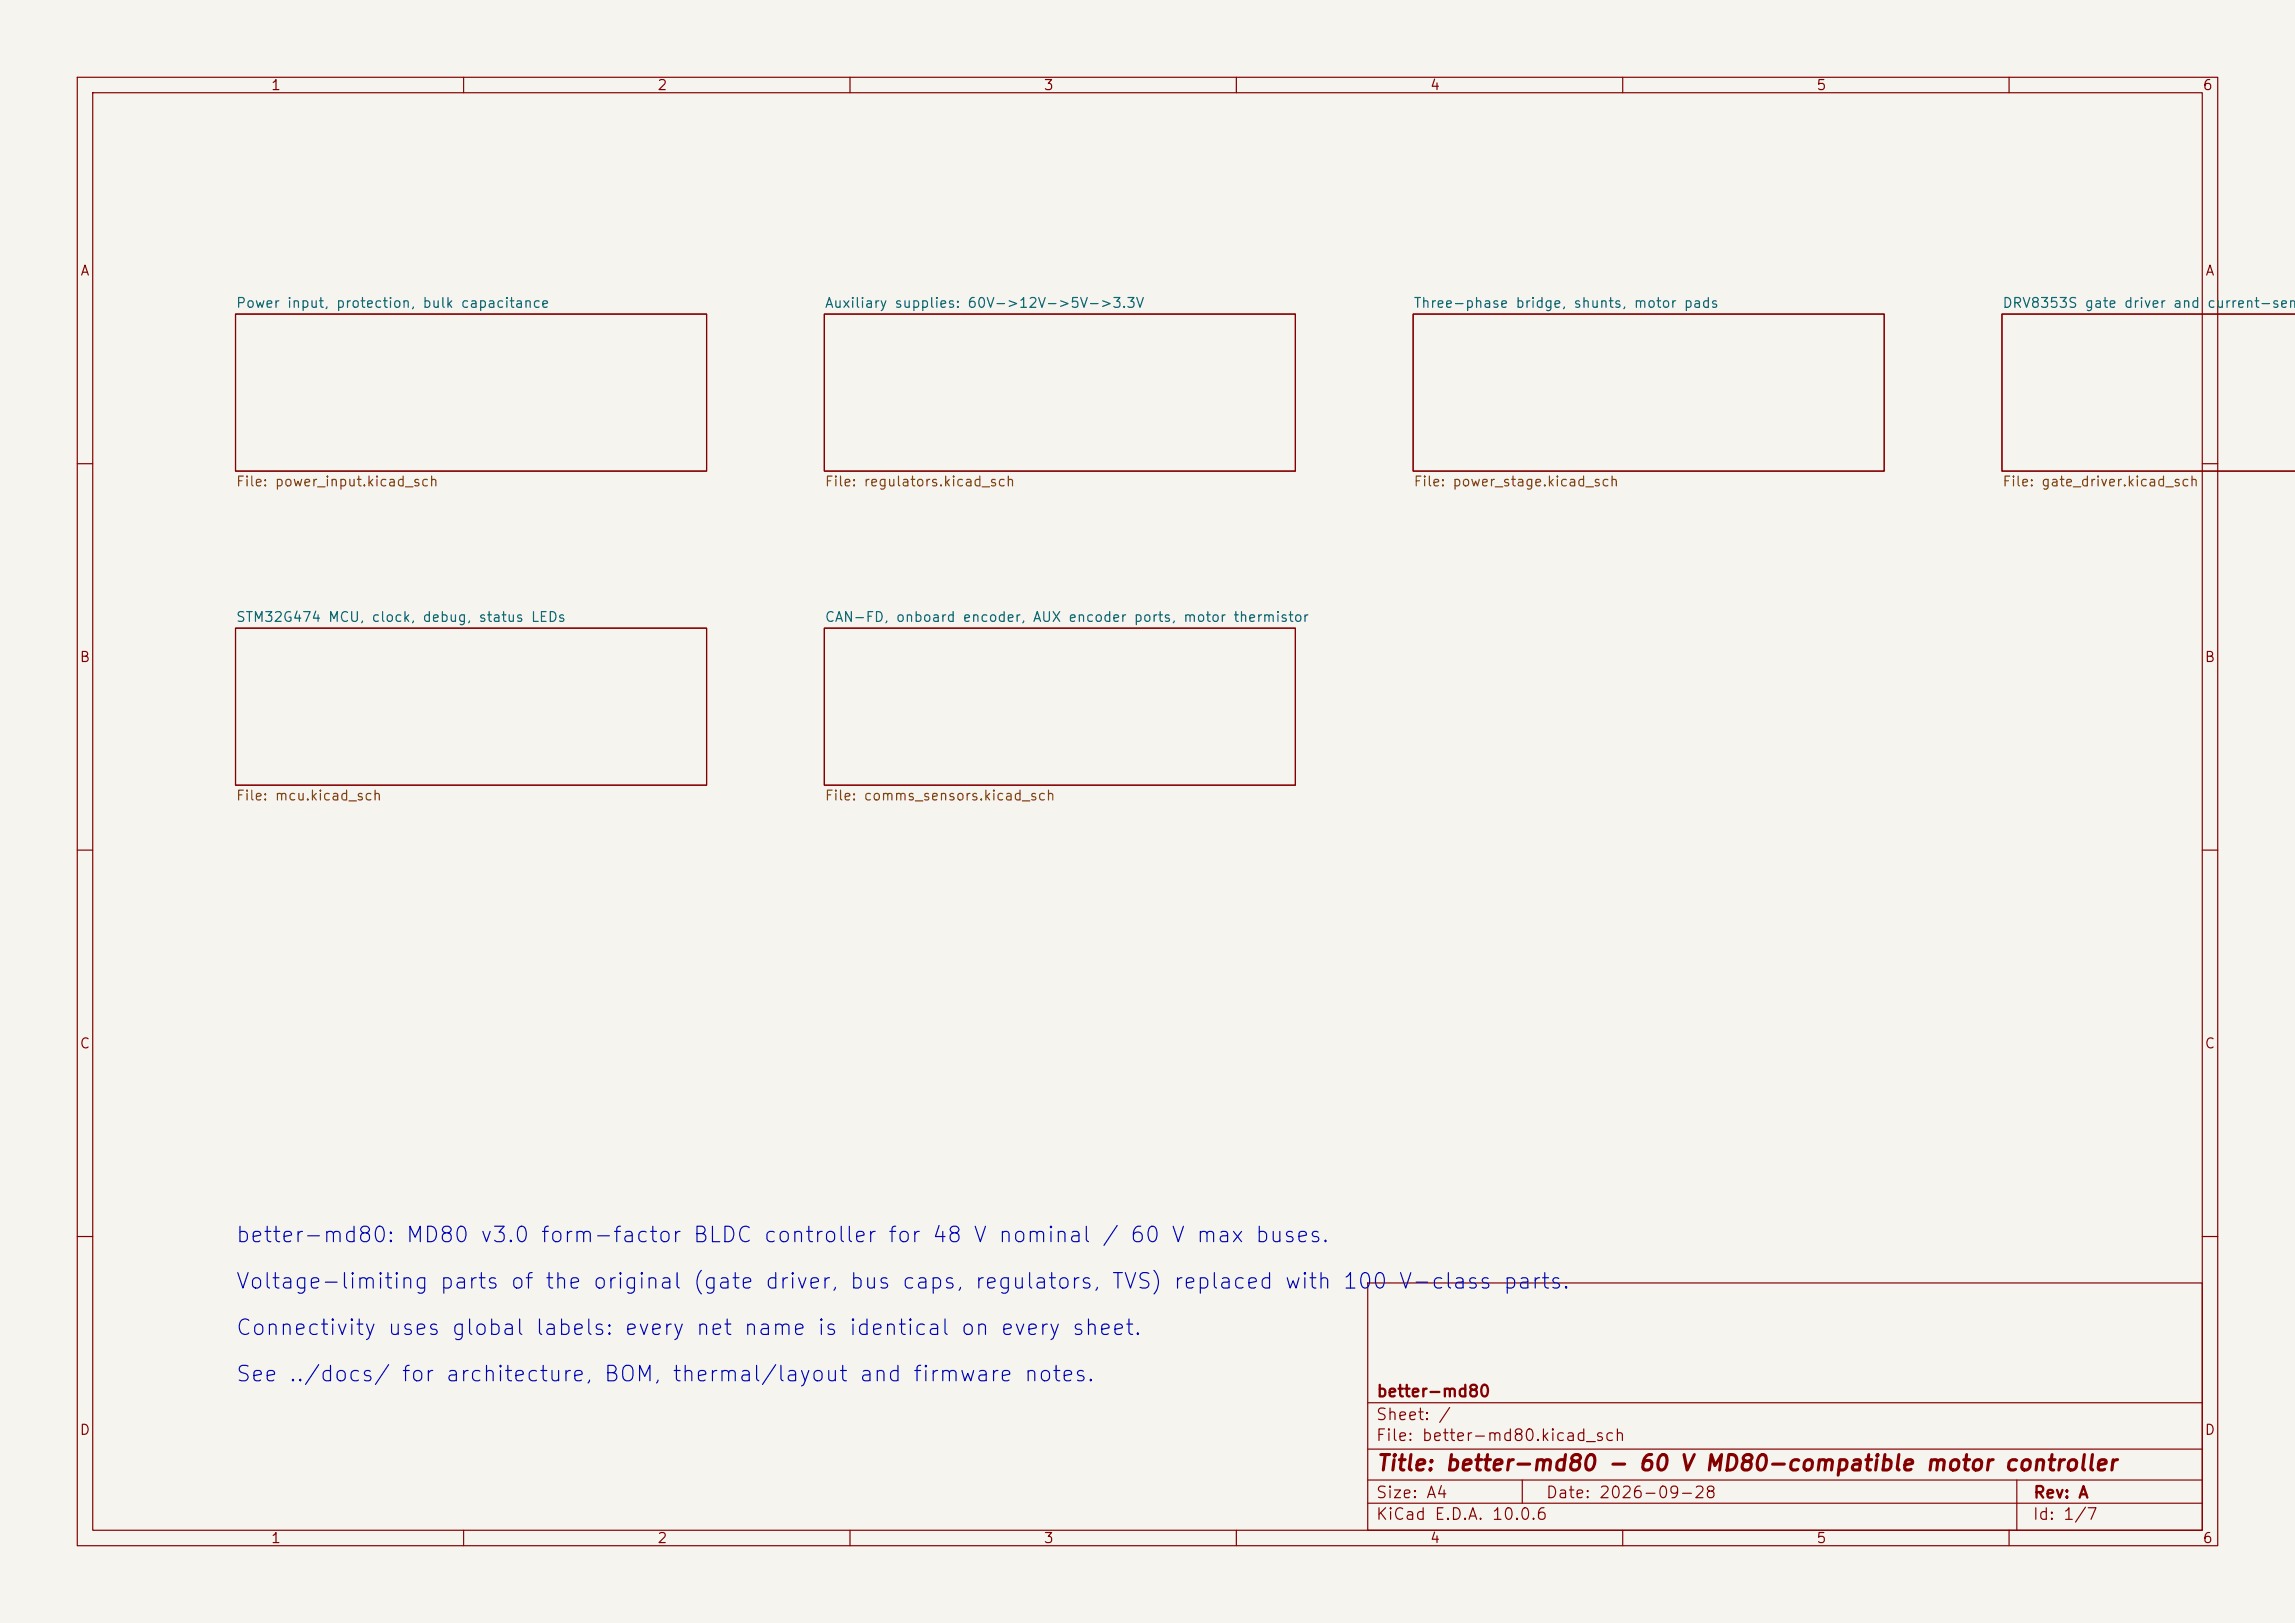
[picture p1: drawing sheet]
<svg xmlns="http://www.w3.org/2000/svg" width="297mm" height="210mm" viewBox="0 0 297 210" stroke-linecap="round" stroke-linejoin="round" font-family="sans-serif">
<defs><g id="words">
<g font-size="2" fill="#0000c2">
<text x="30.4" y="161.3">better-md80: MD80 v3.0 form-factor BLDC controller for 48 V nominal / 60 V max buses.</text>
<text x="30.4" y="167.3">Voltage-limiting parts of the original (gate driver, bus caps, regulators, TVS) replaced with 100 V-class parts.</text>
<text x="30.4" y="173.3">Connectivity uses global labels: every net name is identical on every sheet.</text>
<text x="30.4" y="179.3">See ../docs/ for architecture, BOM, thermal/layout and firmware notes.</text>
</g>
<text font-size="2" fill="#840000" x="178" y="190.8">Title: better-md80 - 60 V MD80-compatible motor controller</text>
<g font-size="1.5" fill="#840000">
<text x="178" y="184.1">Sheet: /</text>
<text x="178" y="181.1">better-md80</text>
<text x="178" y="186.8">File: better-md80.kicad_sch</text>
<text x="178" y="197">KiCad E.D.A. 10.0.6</text>
<text x="178" y="194.2">Size: A4</text>
<text x="200" y="194.2">Date: 2026-09-28</text>
<text x="263" y="197">Id: 1/7</text>
<text x="263" y="194.2">Rev: A</text>
</g>
<g font-size="1.3" fill="#840000">
<text x="35" y="12">1</text>
<text x="85" y="12">2</text>
<text x="135" y="12">3</text>
<text x="185" y="12">4</text>
<text x="235" y="12">5</text>
<text x="285" y="12">6</text>
<text x="10.3" y="36">A</text>
<text x="285.3" y="36">A</text>
<text x="10.2" y="86">B</text>
<text x="285.2" y="86">B</text>
<text x="10.2" y="136">C</text>
<text x="285.2" y="136">C</text>
<text x="10.2" y="186">D</text>
<text x="285.2" y="186">D</text>
<text x="35" y="200">1</text>
<text x="85" y="200">2</text>
<text x="135" y="200">3</text>
<text x="185" y="200">4</text>
<text x="235" y="200">5</text>
<text x="285" y="200">6</text>
</g>
<g font-size="1.3" fill="#006464">
<text x="30.5" y="40.1">Power input, protection, bulk capacitance</text>
<text x="106.7" y="40.1">Auxiliary supplies: 60V-&gt;12V-&gt;5V-&gt;3.3V</text>
<text x="182.9" y="40.1">Three-phase bridge, shunts, motor pads</text>
<text x="259.1" y="40.1">DRV8353S gate driver and</text>
<text x="285.5" y="40.1">current-sens</text>
<text x="30.5" y="80.8">STM32G474 MCU, clock, debug, status LEDs</text>
<text x="106.7" y="80.8">CAN-FD, onboard encoder, AUX encoder ports, motor thermistor</text>
</g>
<g font-size="1.3" fill="#725600">
<text x="30.5" y="63.3">File: power_input.kicad_sch</text>
<text x="106.7" y="63.3">File: regulators.kicad_sch</text>
<text x="182.9" y="63.3">File: power_stage.kicad_sch</text>
<text x="259.1" y="63.3">File: gate_driver.kicad_sch</text>
<text x="30.5" y="103.9">File: mcu.kicad_sch</text>
<text x="106.7" y="103.9">File: comms_sensors.kicad_sch</text>
</g>
</g></defs>
<path d="M0 0h297v210h-297z" fill="#f5f4ef" stroke="#f5f4ef" stroke-width=".13"/>
<g fill="none" stroke="#840000" stroke-width=".15">
<path d="M10 10h277v190h-277zM12 12h273v186h-273zM60 10v2M110 10v2M160 10v2M210 10v2M260 10v2M30.5 40.6h60.9v20.4h-60.9zM106.7 40.6h60.9v20.4h-60.9zM182.9 40.6h60.9v20.4h-60.9zM297.1 40.6h-38v20.4h38M10 60h2"/>
<path d="M285 60h2M30.5 81.3h60.9v20.3h-60.9zM106.7 81.3h60.9v20.3h-60.9zM10 110h2M285 110h2M10 160h2M177 166h108v32h-108zM285 160h2M60 198v2M110 198v2M160 198v2M177 194.5h108"/>
<path d="M177 191.5h108M177 187.5h108M177 181.5h108M197 191.5v3M210 198v2M260 198v2M261 191.5v6.5"/>
</g>
<use href="#words"/>
</svg>
